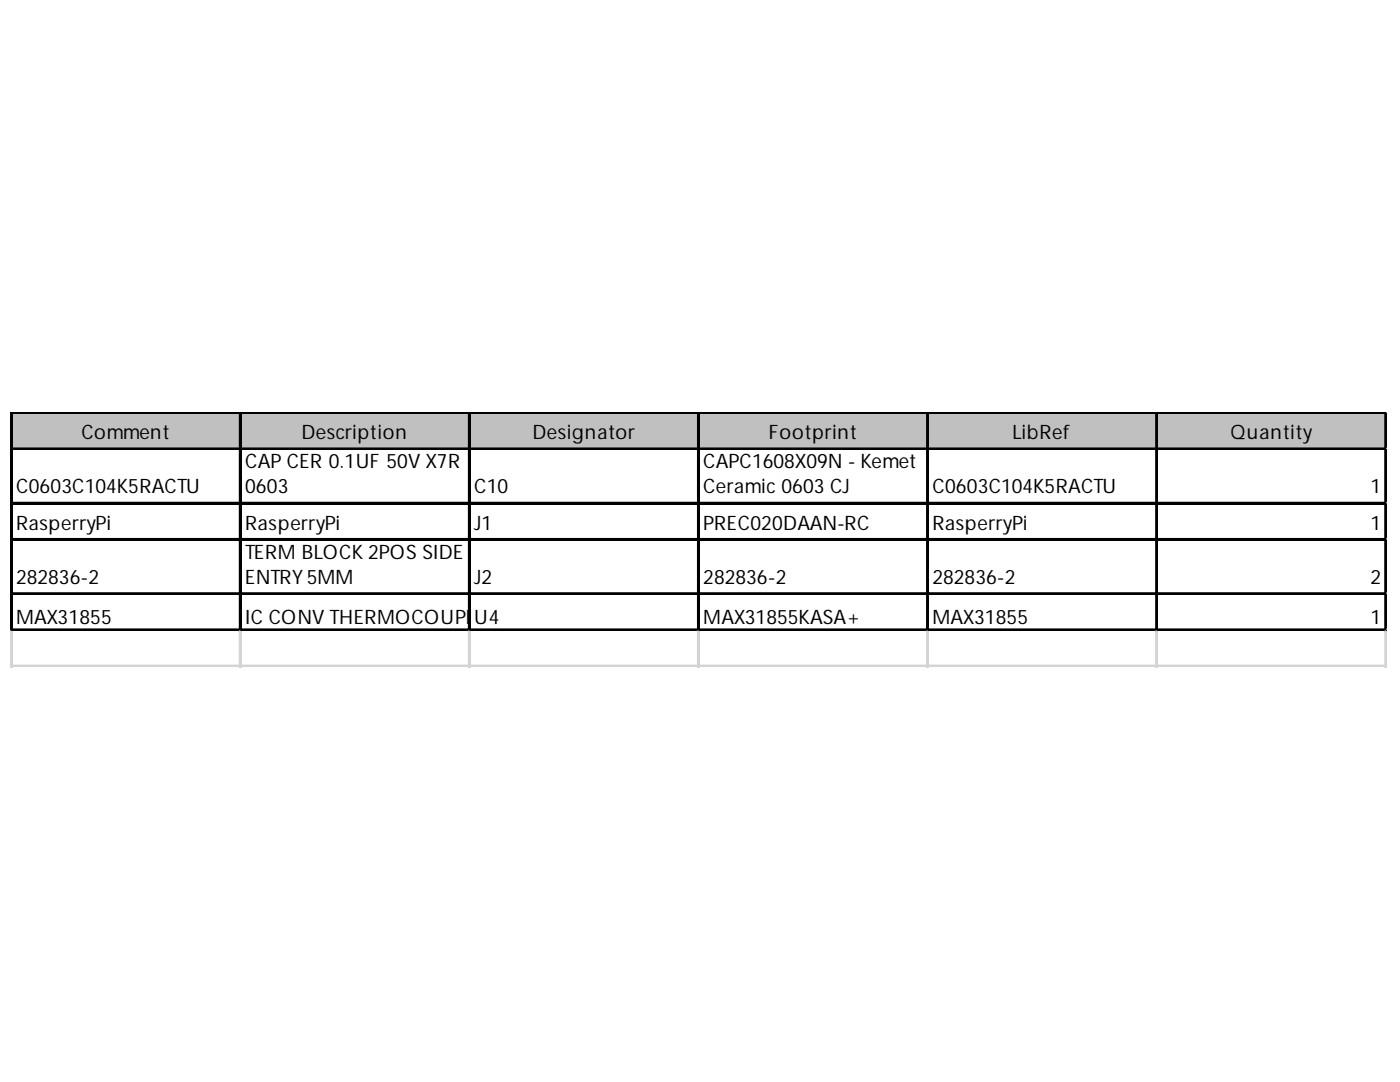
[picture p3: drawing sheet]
<svg xmlns="http://www.w3.org/2000/svg" width="279mm" height="216mm" viewBox="0 0 279 216" stroke-linecap="round" stroke-linejoin="round" font-family="sans-serif">
<defs><g id="words">
<g font-size="4">
<text x="16.3" y="87.6">Comment</text>
<text x="60.2" y="87.6">Description</text>
<text x="106.3" y="87.6">Designator</text>
<text x="153.4" y="87.6">Footprint</text>
<text x="202.1" y="87.6">LibRef</text>
<text x="245.6" y="87.6">Quantity</text>
<text x="48.9" y="93.4">CAP CER 0.1UF 50V X7R</text>
<text x="140.4" y="93.4">CAPC1608X09N - Kemet</text>
<text x="3.2" y="98.4">C0603C104K5RACTU</text>
<text x="48.9" y="98.4">0603</text>
<text x="94.6" y="98.4">C10</text>
<text x="140.4" y="98.4">Ceramic 0603 CJ</text>
<text x="186.1" y="98.4">C0603C104K5RACTU</text>
<text x="273.5" y="98.4">1</text>
<text x="3.2" y="105.7">RasperryPi</text>
<text x="48.9" y="105.7">RasperryPi</text>
<text x="94.6" y="105.7">J1</text>
<text x="140.4" y="105.7">PREC020DAAN-RC</text>
<text x="186.1" y="105.7">RasperryPi</text>
<text x="273.5" y="105.7">1</text>
<text x="48.9" y="111.4">TERM BLOCK 2POS SIDE</text>
<text x="3.2" y="116.5">282836-2</text>
<text x="48.9" y="116.5">ENTRY 5MM</text>
<text x="94.6" y="116.5">J2</text>
<text x="140.4" y="116.5">282836-2</text>
<text x="186.1" y="116.5">282836-2</text>
<text x="273.5" y="116.5">2</text>
<text x="3.2" y="124.4">MAX31855</text>
<text x="48.9" y="124.4">IC CONV THERMOCOUPL</text>
<text x="94.6" y="124.4">U4</text>
<text x="94.8" y="124.4">E-DGTL SOIC Type K SPI</text>
<text x="140.4" y="124.4">MAX31855KASA+</text>
<text x="186.1" y="124.4">MAX31855</text>
<text x="273.5" y="124.4">1</text>
</g>
</g></defs>
<path d="M2.4 82.6h274.4v7.2h-274.4z" fill="#c0c0c0"/>
<g fill="none" stroke="#000" stroke-width=".36">
<path d="M2.1 82.2v43.7M2.3 82.2v43.7M2.5 82.2h274.3M2.5 82.4h274.3M2.5 89.5h274.3M2.5 89.6h274.3M47.8 82.6v43.3M48 82.6v43.3M93.6 82.6v43.3M93.7 82.6v43.3M139.3 82.6v43.3M139.5 82.6v43.3"/>
<path d="M185 82.6v43.3M185.2 82.6v43.3M230.7 82.6v43.3M230.9 82.6v43.3M276.4 82.6v43.3M276.6 82.6v43.3M2.5 100.3h274.3M2.5 100.5h274.3M2.5 107.5h274.3M2.5 107.7h274.3M2.5 118.4h274.3M2.5 118.5h274.3"/>
<path d="M2.5 125.6h274.3M2.5 125.8h274.3"/>
</g>
<g fill="none" stroke="#d4d4d4" stroke-width=".36">
<path d="M276.8 82.2h.1M2.1 125.9v7.3M2.3 125.9v7.3M47.8 125.9v7.3M48 125.9v7.3M93.6 125.9v7.3M93.7 125.9v7.3M139.3 125.9v7.3M139.5 125.9v7.3M185 125.9v7.3M185.2 125.9v7.3M230.7 125.9v7.3"/>
<path d="M230.9 125.9v7.3M276.4 125.9v7.3M276.6 125.9v7.3"/>
</g>
<path d="M276.8 82.2l.1 .4z" fill="#d4d4d4"/>
<path d="M276.8 89.5h.1" fill="none" stroke="#d4d4d4" stroke-width=".36"/>
<path d="M276.8 89.5l.1 .3z" fill="#d4d4d4"/>
<path d="M276.8 100.3h.1" fill="none" stroke="#d4d4d4" stroke-width=".36"/>
<path d="M276.8 100.3l.1 .4z" fill="#d4d4d4"/>
<path d="M276.8 107.5h.1" fill="none" stroke="#d4d4d4" stroke-width=".36"/>
<path d="M276.8 107.5l.1 .4z" fill="#d4d4d4"/>
<path d="M276.8 118.4h.1" fill="none" stroke="#d4d4d4" stroke-width=".36"/>
<path d="M276.8 118.4l.1 .3z" fill="#d4d4d4"/>
<path d="M276.8 125.6h.1" fill="none" stroke="#d4d4d4" stroke-width=".36"/>
<path d="M276.8 125.6l.1 .3z" fill="#d4d4d4"/>
<path d="M2.1 132.8h274.8M2.1 133h274.8" fill="none" stroke="#d4d4d4" stroke-width=".36"/>
<use href="#words"/>
</svg>
